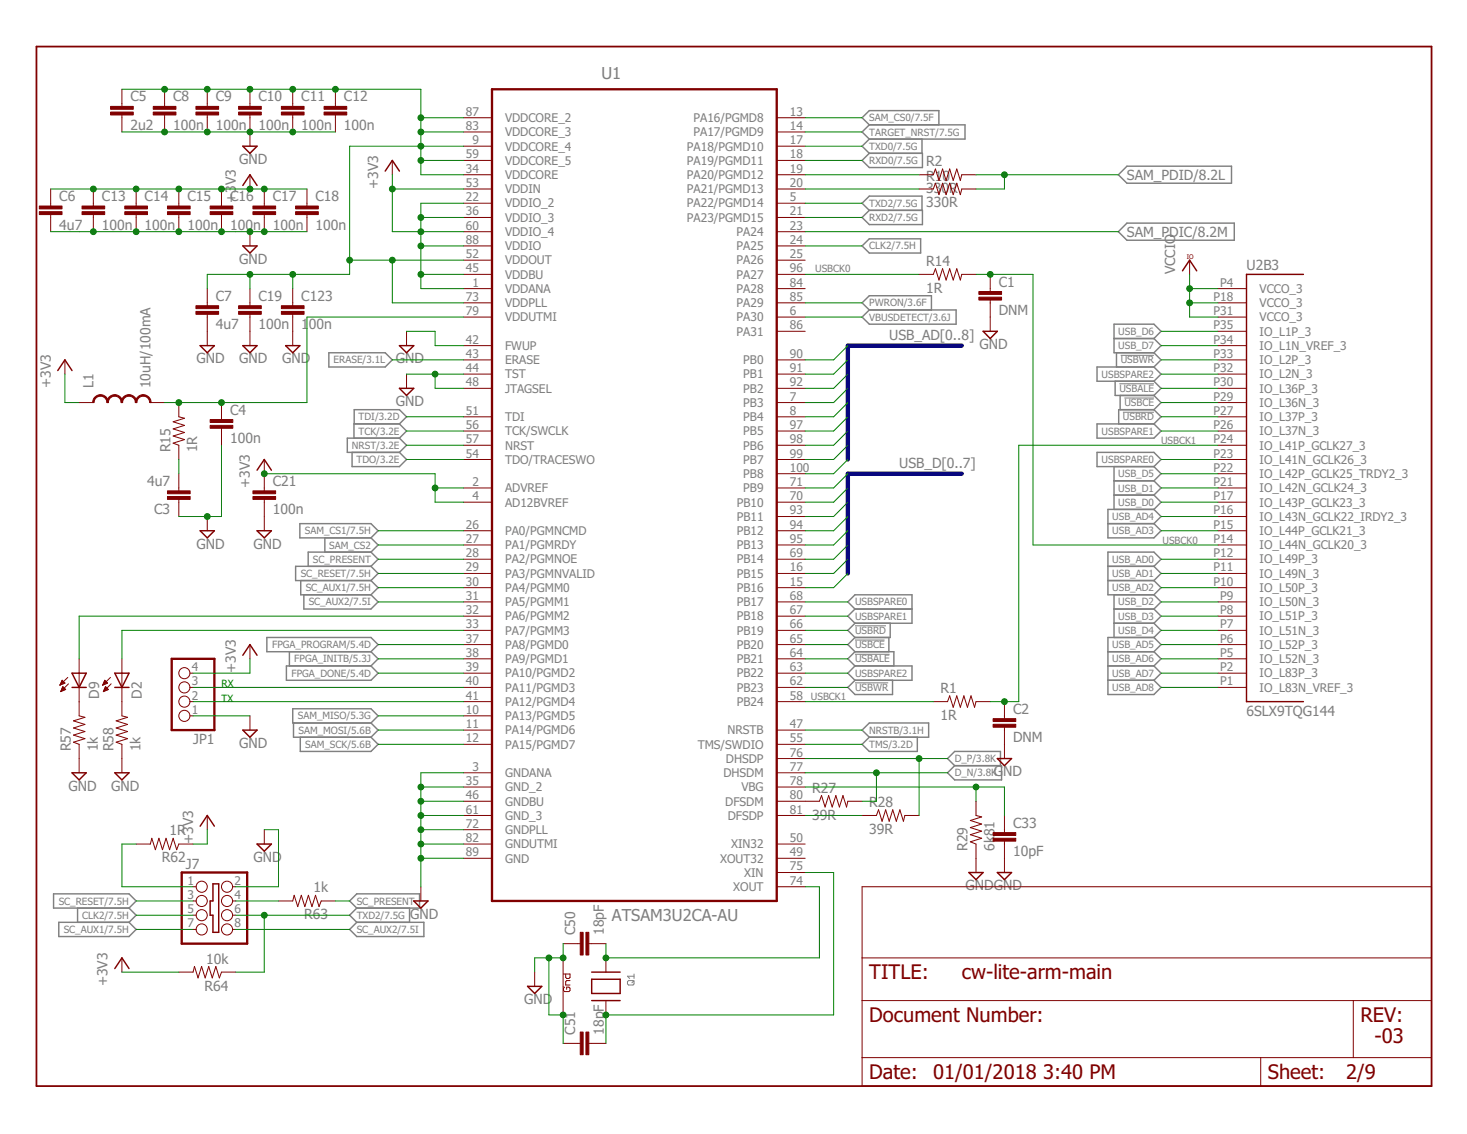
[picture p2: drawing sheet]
<svg xmlns="http://www.w3.org/2000/svg" width="279mm" height="216mm" viewBox="0 0 279 216" stroke-linecap="round" stroke-linejoin="round" font-family="sans-serif">
<defs><g id="words">
<g font-size="3.8" fill="#800000">
<text x="165.6" y="186.4">TITLE:</text>
<text x="183.2" y="186.4">cw-lite-arm-main</text>
<text x="165.6" y="194.6">Document Number:</text>
<text x="259.1" y="194.6">REV:</text>
<text x="261.8" y="198.6">-03</text>
<text x="165.6" y="205.4">Date:</text>
<text x="177.8" y="205.4">01/01/2018</text>
<text x="198.6" y="205.4">3:40 PM</text>
<text x="241.5" y="205.4">Sheet:</text>
<text x="256.4" y="205.4">2/9</text>
</g>
<g font-size="3.1" fill="#808080">
<text x="114.6" y="15">U1</text>
<text x="116.5" y="175.3">ATSAM3U2CA-AU</text>
</g>
<g font-size="2.7" fill="#808080">
<text x="24.8" y="19.3">C5</text>
<text x="33" y="19.3">C8</text>
<text x="41.1" y="19.3">C9</text>
<text x="49.2" y="19.3">C10</text>
<text x="57.4" y="19.3">C11</text>
<text x="65.5" y="19.3">C12</text>
<text x="24.8" y="24.7">2u2</text>
<text x="33" y="24.7">100n</text>
<text x="41.1" y="24.7">100n</text>
<text x="49.2" y="24.7">100n</text>
<text x="57.4" y="24.7">100n</text>
<text x="65.5" y="24.7">100n</text>
<text x="44.9" y="35.3" transform="rotate(-90 44.9 35.3)">V3</text>
<text x="45.6" y="31.2">GND</text>
<text x="72" y="36" transform="rotate(-90 72 36)">+3V3</text>
<text x="176.4" y="31.7">R2</text>
<text x="176.4" y="34.4">R10</text>
<text x="214.6" y="34.2">SAM_PDID/8.2L</text>
<text x="11.3" y="38.3">C6</text>
<text x="19.4" y="38.3">C13</text>
<text x="27.5" y="38.3">C14</text>
<text x="35.7" y="38.3">C15</text>
<text x="43.8" y="38.3">C16</text>
<text x="44.9" y="38.7" transform="rotate(-90 44.9 38.7)">+3</text>
<text x="52" y="38.3">C17</text>
<text x="60.1" y="38.3">C18</text>
<text x="176.4" y="36.8">330R</text>
<text x="176.4" y="39.5">330R</text>
<text x="11.3" y="43.7">4u7</text>
<text x="19.4" y="43.7">100n</text>
<text x="27.5" y="43.7">100n</text>
<text x="35.7" y="43.7">100n</text>
<text x="43.8" y="43.7">100n</text>
<text x="52" y="43.7">100n</text>
<text x="60.1" y="43.7">100n</text>
<text x="214.6" y="45.1">SAM_PDIC/8.2M</text>
<text x="45.6" y="50.2">GND</text>
<text x="176.4" y="50.6">R14</text>
<text x="223.8" y="52.2" transform="rotate(-90 223.8 52.2)">VCCIO</text>
<text x="237.4" y="51.4">U2B3</text>
<text x="41.1" y="57.3">C7</text>
<text x="49.2" y="57.3">C19</text>
<text x="57.4" y="57.3">C123</text>
<text x="176.4" y="55.8">1R</text>
<text x="190.2" y="60">DNM</text>
<text x="190.2" y="54.5">C1</text>
<text x="41.1" y="62.7">4u7</text>
<text x="49.2" y="62.7">100n</text>
<text x="57.4" y="62.7">1</text>
<text x="58.8" y="62.7">00n</text>
<text x="169.4" y="64.7">USB_AD[0..8]</text>
<text x="37.4" y="69.2">GND</text>
<text x="45.6" y="69.2">GND</text>
<text x="53.7" y="69.2">GND</text>
<text x="75.4" y="69.2">GND</text>
<text x="186.6" y="66.5">GND</text>
<text x="9.7" y="73.9" transform="rotate(-90 9.7 73.9)">+3V3</text>
<text x="17.8" y="73.9" transform="rotate(-90 17.8 73.9)">L1</text>
<text x="28.6" y="73.9" transform="rotate(-90 28.6 73.9)">10uH/100mA</text>
<text x="75.4" y="77.3">GND</text>
<text x="43.8" y="78.9">C4</text>
<text x="32.5" y="86.1" transform="rotate(-90 32.5 86.1)">R15</text>
<text x="37.6" y="86.1" transform="rotate(-90 37.6 86.1)">1R</text>
<text x="43.8" y="84.4">100n</text>
<text x="171.2" y="89.1">USB_D[0..7]</text>
<text x="28" y="92.5">4u7</text>
<text x="47.6" y="92.9" transform="rotate(-90 47.6 92.9)">+3V3</text>
<text x="52" y="92.5">C21</text>
<text x="29.4" y="97.9">C3</text>
<text x="52" y="97.9">100n</text>
<text x="37.4" y="104.4">GND</text>
<text x="48.3" y="104.4">GND</text>
<text x="44.9" y="128.2" transform="rotate(-90 44.9 128.2)">+3V3</text>
<text x="179.1" y="132">R1</text>
<text x="18.9" y="133" transform="rotate(-90 18.9 133)">D9</text>
<text x="27" y="133" transform="rotate(-90 27 133)">D2</text>
<text x="179.1" y="137.1">1R</text>
<text x="192.9" y="135.9">C2</text>
<text x="237.4" y="136.3">6SLX9TQG144</text>
<text x="13.5" y="143.1" transform="rotate(-90 13.5 143.1)">R57</text>
<text x="18.6" y="143.1" transform="rotate(-90 18.6 143.1)">1k</text>
<text x="21.6" y="143.1" transform="rotate(-90 21.6 143.1)">R58</text>
<text x="26.7" y="143.1" transform="rotate(-90 26.7 143.1)">1k</text>
<text x="36.8" y="141.6">JP1</text>
<text x="45.6" y="142.4">GND</text>
<text x="192.9" y="141.3">DNM</text>
<text x="189.3" y="147.8">G</text>
<text x="191.1" y="147.8">ND</text>
<text x="13" y="150.5">GND</text>
<text x="21.2" y="150.5">GND</text>
<text x="154.7" y="151">R27</text>
<text x="165.6" y="153.7">R28</text>
<text x="32.3" y="159.1">1R</text>
<text x="36.8" y="160.7" transform="rotate(-90 36.8 160.7)">+3V3</text>
<text x="154.7" y="156.1">39R</text>
<text x="165.6" y="158.8">39R</text>
<text x="189.4" y="159.2" transform="rotate(-90 189.4 159.2)">8</text>
<text x="189.4" y="157.8" transform="rotate(-90 189.4 157.8)">1</text>
<text x="192.9" y="157.6">C33</text>
<text x="30.8" y="164.2">R62</text>
<text x="35.4" y="165.4">J7</text>
<text x="48.3" y="164.1">GND</text>
<text x="184.3" y="162" transform="rotate(-90 184.3 162)">R29</text>
<text x="189.4" y="162" transform="rotate(-90 189.4 162)">6k</text>
<text x="192.9" y="163">10pF</text>
<text x="59.7" y="169.9">1k</text>
<text x="183.9" y="169.5">GNDGND</text>
<text x="58" y="175">R63</text>
<text x="78.1" y="174.9">GND</text>
<text x="109.6" y="178" transform="rotate(-90 109.6 178)">C50</text>
<text x="115" y="178" transform="rotate(-90 115 178)">18pF</text>
<text x="39.3" y="183.5">10k</text>
<text x="20.5" y="187.8" transform="rotate(-90 20.5 187.8)">+3V3</text>
<text x="39" y="188.6">R64</text>
<text x="99.8" y="191.2">GND</text>
<text x="109.6" y="197" transform="rotate(-90 109.6 197)">C51</text>
<text x="115" y="197" transform="rotate(-90 115 197)">18pF</text>
</g>
<g font-size="2.3" fill="#808080">
<text x="88.7" y="22">87</text>
<text x="96.2" y="23.2">VDDCORE_2</text>
<text x="132.1" y="23.2">PA16/PGMD8</text>
<text x="150.4" y="22">13</text>
<text x="88.7" y="24.8">83</text>
<text x="90" y="27.5">9</text>
<text x="96.2" y="25.9">VDDCORE_3</text>
<text x="96.2" y="28.7">VDDCORE_4</text>
<text x="130.8" y="28.7">PA18/PGMD10</text>
<text x="132.1" y="25.9">PA17/PGMD9</text>
<text x="150.4" y="24.8">14</text>
<text x="150.4" y="27.5">17</text>
<text x="88.7" y="30.2">59</text>
<text x="88.7" y="32.9">34</text>
<text x="88.7" y="35.6">53</text>
<text x="96.2" y="31.4">VDDCORE_5</text>
<text x="96.2" y="34.1">VDDCORE</text>
<text x="130.8" y="31.4">PA19/PGMD11</text>
<text x="130.8" y="34.1">PA20/PGMD12</text>
<text x="150.4" y="30.2">18</text>
<text x="150.4" y="32.9">19</text>
<text x="150.4" y="35.6">20</text>
<text x="88.7" y="38.3">22</text>
<text x="88.7" y="41">36</text>
<text x="96.2" y="36.8">VDDIN</text>
<text x="96.2" y="39.5">VDDIO_2</text>
<text x="130.8" y="36.8">PA21/PGMD13</text>
<text x="130.8" y="39.5">PA22/PGMD14</text>
<text x="150.4" y="38.3">5</text>
<text x="150.4" y="41">21</text>
<text x="88.7" y="43.7">60</text>
<text x="88.7" y="46.4">88</text>
<text x="96.2" y="42.2">VDDIO_3</text>
<text x="96.2" y="44.9">VDDIO_4</text>
<text x="96.2" y="47.6">VDDIO</text>
<text x="130.8" y="42.2">PA23/PGMD15</text>
<text x="140.3" y="44.9">PA24</text>
<text x="140.3" y="47.6">PA25</text>
<text x="150.4" y="43.7">23</text>
<text x="150.4" y="46.4">24</text>
<text x="88.7" y="49.2">52</text>
<text x="88.7" y="51.9">45</text>
<text x="96.2" y="50.3">VDDOUT</text>
<text x="96.2" y="53.1">VDDBU</text>
<text x="140.3" y="50.3">PA26</text>
<text x="140.3" y="53.1">PA27</text>
<text x="150.4" y="49.2">25</text>
<text x="150.4" y="51.9">96</text>
<text x="88.7" y="57.3">73</text>
<text x="88.7" y="60">79</text>
<text x="90" y="54.6">1</text>
<text x="96.2" y="55.8">VDDANA</text>
<text x="96.2" y="58.5">VDDPLL</text>
<text x="140.3" y="55.8">PA28</text>
<text x="140.3" y="58.5">PA29</text>
<text x="150.4" y="54.6">84</text>
<text x="150.4" y="57.3">85</text>
<text x="150.4" y="60">6</text>
<text x="231.1" y="57.3">P18</text>
<text x="231.1" y="60">P31</text>
<text x="232.4" y="54.6">P4</text>
<text x="239.9" y="55.8">VCCO_3</text>
<text x="239.9" y="58.5">VCCO_3</text>
<text x="88.7" y="65.4">42</text>
<text x="96.2" y="61.2">VDDUTMI</text>
<text x="140.3" y="61.2">PA30</text>
<text x="140.3" y="63.9">PA31</text>
<text x="150.4" y="62.7">86</text>
<text x="231.1" y="62.7">P35</text>
<text x="231.1" y="65.4">P34</text>
<text x="239.9" y="61.2">VCCO_3</text>
<text x="239.9" y="63.9">IO_L1P_3</text>
<text x="88.7" y="68.1">43</text>
<text x="88.7" y="70.8">44</text>
<text x="96.2" y="66.6">FWUP</text>
<text x="96.2" y="69.3">ERASE</text>
<text x="141.6" y="69.3">PB0</text>
<text x="150.4" y="68.1">90</text>
<text x="150.4" y="70.8">91</text>
<text x="231.1" y="68.1">P33</text>
<text x="231.1" y="70.8">P32</text>
<text x="239.9" y="66.6">IO_L1N_VREF_3</text>
<text x="239.9" y="69.3">IO_L2P_3</text>
<text x="88.7" y="73.6">48</text>
<text x="96.2" y="72">TST</text>
<text x="96.2" y="74.7">JTAGSEL</text>
<text x="141.6" y="72">PB1</text>
<text x="141.6" y="74.7">PB2</text>
<text x="141.6" y="77.5">PB3</text>
<text x="150.4" y="73.6">92</text>
<text x="150.4" y="76.3">7</text>
<text x="231.1" y="73.6">P30</text>
<text x="231.1" y="76.3">P29</text>
<text x="239.9" y="72">IO_L2N_3</text>
<text x="239.9" y="74.7">IO_L36P_3</text>
<text x="239.9" y="77.5">IO_L36N_3</text>
<text x="88.7" y="79">51</text>
<text x="88.7" y="81.7">56</text>
<text x="96.2" y="80.2">TDI</text>
<text x="96.2" y="82.9">TCK/SWCLK</text>
<text x="141.6" y="80.2">PB4</text>
<text x="141.6" y="82.9">PB5</text>
<text x="150.4" y="79">8</text>
<text x="150.4" y="81.7">97</text>
<text x="231.1" y="79">P27</text>
<text x="231.1" y="81.7">P26</text>
<text x="239.9" y="80.2">IO_L37P_3</text>
<text x="239.9" y="82.9">IO_L37N_3</text>
<text x="88.7" y="84.4">57</text>
<text x="88.7" y="87.1">54</text>
<text x="96.2" y="85.6">NRST</text>
<text x="96.2" y="88.3">TDO/TRACESWO</text>
<text x="141.6" y="85.6">PB6</text>
<text x="141.6" y="88.3">PB7</text>
<text x="150.4" y="84.4">98</text>
<text x="150.4" y="87.1">99</text>
<text x="150.4" y="89.8">100</text>
<text x="231.1" y="84.4">P24</text>
<text x="231.1" y="87.1">P23</text>
<text x="231.1" y="89.8">P22</text>
<text x="239.9" y="85.6">IO_L41P_GCLK27_3</text>
<text x="239.9" y="88.3">IO_L41N_GCLK26_3</text>
<text x="90" y="92.5">2</text>
<text x="90" y="95.2">4</text>
<text x="96.2" y="93.7">ADVREF</text>
<text x="141.6" y="91">PB8</text>
<text x="141.6" y="93.7">PB9</text>
<text x="150.4" y="92.5">71</text>
<text x="150.4" y="95.2">70</text>
<text x="231.1" y="92.5">P21</text>
<text x="231.1" y="95.2">P17</text>
<text x="239.9" y="91">IO_L42P_GCLK25_TRDY2_3</text>
<text x="239.9" y="93.7">IO_L42N_GCLK24_3</text>
<text x="88.7" y="100.7">26</text>
<text x="96.2" y="96.4">AD12BVREF</text>
<text x="96.2" y="101.9">PA0/PGMNCMD</text>
<text x="140.3" y="96.4">PB10</text>
<text x="140.3" y="99.1">PB11</text>
<text x="140.3" y="101.9">PB12</text>
<text x="150.4" y="98">93</text>
<text x="150.4" y="100.7">94</text>
<text x="231.1" y="98">P16</text>
<text x="231.1" y="100.7">P15</text>
<text x="239.9" y="96.4">IO_L43P_GCLK23_3</text>
<text x="239.9" y="99.1">IO_L43N_GCLK22_IRDY2_3</text>
<text x="239.9" y="101.9">IO_L44P_GCLK21_3</text>
<text x="88.7" y="103.4">27</text>
<text x="88.7" y="106.1">28</text>
<text x="96.2" y="104.6">PA1/PGMRDY</text>
<text x="96.2" y="107.3">PA2/PGMNOE</text>
<text x="140.3" y="104.6">PB13</text>
<text x="140.3" y="107.3">PB14</text>
<text x="150.4" y="103.4">95</text>
<text x="150.4" y="106.1">69</text>
<text x="231.1" y="103.4">P14</text>
<text x="231.1" y="106.1">P12</text>
<text x="239.9" y="104.6">IO_L44N_GCLK20_3</text>
<text x="239.9" y="107.3">IO_L49P_3</text>
<text x="88.7" y="108.8">29</text>
<text x="88.7" y="111.5">30</text>
<text x="96.2" y="110">PA3/PGMNVALID</text>
<text x="96.2" y="112.7">PA4/PGMM0</text>
<text x="140.3" y="110">PB15</text>
<text x="140.3" y="112.7">PB16</text>
<text x="150.4" y="108.8">16</text>
<text x="150.4" y="111.5">15</text>
<text x="231.1" y="108.8">P11</text>
<text x="231.1" y="111.5">P10</text>
<text x="239.9" y="110">IO_L49N_3</text>
<text x="239.9" y="112.7">IO_L50P_3</text>
<text x="88.7" y="114.2">31</text>
<text x="88.7" y="116.9">32</text>
<text x="88.7" y="119.6">33</text>
<text x="96.2" y="115.4">PA5/PGMM1</text>
<text x="96.2" y="118.1">PA6/PGMM2</text>
<text x="140.3" y="115.4">PB17</text>
<text x="140.3" y="118.1">PB18</text>
<text x="150.4" y="114.2">68</text>
<text x="150.4" y="116.9">67</text>
<text x="150.4" y="119.6">66</text>
<text x="232.4" y="114.2">P9</text>
<text x="232.4" y="116.9">P8</text>
<text x="232.4" y="119.6">P7</text>
<text x="239.9" y="115.4">IO_L50N_3</text>
<text x="239.9" y="118.1">IO_L51P_3</text>
<text x="88.7" y="122.4">37</text>
<text x="88.7" y="125.1">38</text>
<text x="96.2" y="120.8">PA7/PGMM3</text>
<text x="96.2" y="123.5">PA8/PGMD0</text>
<text x="140.3" y="120.8">PB19</text>
<text x="140.3" y="123.5">PB20</text>
<text x="150.4" y="122.4">65</text>
<text x="150.4" y="125.1">64</text>
<text x="232.4" y="122.4">P6</text>
<text x="232.4" y="125.1">P5</text>
<text x="239.9" y="120.8">IO_L51N_3</text>
<text x="239.9" y="123.5">IO_L52P_3</text>
<text x="36.6" y="130.5">3</text>
<text x="36.6" y="127.8">4</text>
<text x="88.7" y="127.8">39</text>
<text x="88.7" y="130.5">40</text>
<text x="96.2" y="126.3">PA9/PGMD1</text>
<text x="96.2" y="129">PA10/PGMD2</text>
<text x="96.2" y="131.7">PA11/PGMD3</text>
<text x="140.3" y="126.3">PB21</text>
<text x="140.3" y="129">PB22</text>
<text x="140.3" y="131.7">PB23</text>
<text x="150.4" y="127.8">63</text>
<text x="150.4" y="130.5">62</text>
<text x="232.4" y="127.8">P2</text>
<text x="232.4" y="130.5">P1</text>
<text x="239.9" y="126.3">IO_L52N_3</text>
<text x="239.9" y="129">IO_L83P_3</text>
<text x="239.9" y="131.7">IO_L83N_VREF_3</text>
<text x="36.6" y="135.9">1</text>
<text x="36.6" y="133.2">2</text>
<text x="88.7" y="133.2">41</text>
<text x="88.7" y="135.9">10</text>
<text x="96.2" y="134.4">PA12/PGMD4</text>
<text x="96.2" y="137.1">PA13/PGMD5</text>
<text x="140.3" y="134.4">PB24</text>
<text x="150.4" y="133.2">58</text>
<text x="88.7" y="138.6">11</text>
<text x="88.7" y="141.3">12</text>
<text x="96.2" y="139.8">PA14/PGMD6</text>
<text x="96.2" y="142.5">PA15/PGMD7</text>
<text x="132.9" y="142.5">TMS/SWDIO</text>
<text x="138.5" y="139.8">NRSTB</text>
<text x="150.4" y="138.6">47</text>
<text x="150.4" y="141.3">55</text>
<text x="88.7" y="149.5">35</text>
<text x="90" y="146.8">3</text>
<text x="96.2" y="147.9">GNDANA</text>
<text x="137.8" y="147.9">DHSDM</text>
<text x="138.3" y="145.2">DHSDP</text>
<text x="150.4" y="144">76</text>
<text x="150.4" y="146.8">77</text>
<text x="150.4" y="149.5">78</text>
<text x="88.7" y="152.2">46</text>
<text x="88.7" y="154.9">61</text>
<text x="96.2" y="150.7">GND_2</text>
<text x="96.2" y="153.4">GNDBU</text>
<text x="138.1" y="153.4">DFSDM</text>
<text x="141.2" y="150.7">VBG</text>
<text x="150.4" y="152.2">80</text>
<text x="150.4" y="154.9">81</text>
<text x="88.7" y="157.6">72</text>
<text x="88.7" y="160.3">82</text>
<text x="96.2" y="156.1">GND_3</text>
<text x="96.2" y="158.8">GNDPLL</text>
<text x="96.2" y="161.5">GNDUTMI</text>
<text x="138.6" y="156.1">DFSDP</text>
<text x="139.2" y="161.5">XIN32</text>
<text x="150.4" y="160.3">50</text>
<text x="88.7" y="163">89</text>
<text x="96.2" y="164.2">GND</text>
<text x="137.2" y="164.2">XOUT32</text>
<text x="141.7" y="166.9">XIN</text>
<text x="150.4" y="165.7">75</text>
<text x="150.4" y="163">49</text>
<text x="35.7" y="168.4">1</text>
<text x="35.7" y="171.2">3</text>
<text x="35.7" y="173.9">5</text>
<text x="44.7" y="168.4">2</text>
<text x="44.7" y="171.2">4</text>
<text x="44.7" y="173.9">6</text>
<text x="139.7" y="169.6">XOUT</text>
<text x="150.4" y="168.4">74</text>
<text x="35.7" y="176.6">7</text>
<text x="44.7" y="176.6">8</text>
</g>
<g font-size="1.9" fill="#808080">
<text x="165.6" y="23.1">SAM_CS0/7.5F</text>
<text x="165.6" y="28.5">TXD0/7.5G</text>
<text x="165.6" y="25.8">TARGET_NRST/7.5G</text>
<text x="165.6" y="31.2">RXD0/7.5G</text>
<text x="165.6" y="39.4">TXD2/7.5G</text>
<text x="165.6" y="42.1">RXD2/7.5G</text>
<text x="165.6" y="47.5">CLK2/7.5H</text>
<text x="155.3" y="51.7">USBCK0</text>
<text x="165.6" y="58.3">PWRON/3.6F</text>
<text x="165.6" y="61.1">VBUSDETECT/3.6J</text>
<text x="213" y="63.8">USB_D6</text>
<text x="63.5" y="69.2">ERASE/3.1L</text>
<text x="209.8" y="71.9">USBSPARE2</text>
<text x="213" y="66.5">USB_D7</text>
<text x="213.5" y="69.2">USBWR</text>
<text x="213.2" y="74.6">USBALE</text>
<text x="214.2" y="77.3">USBCE</text>
<text x="68.3" y="82.7">TCK/3.2E</text>
<text x="68.3" y="80">TDI/3.2D</text>
<text x="209.8" y="82.7">USBSPARE1</text>
<text x="213.9" y="80">USBRD</text>
<text x="67" y="85.5">NRST/3.2E</text>
<text x="67.9" y="88.2">TDO/3.2E</text>
<text x="209.8" y="88.2">USBSPARE0</text>
<text x="221.1" y="84.5">USBCK1</text>
<text x="213" y="93.6">USB_D1</text>
<text x="213" y="90.9">USB_D5</text>
<text x="58.1" y="101.7">SAM_CS1/7.5H</text>
<text x="211.8" y="101.7">USB_AD3</text>
<text x="211.8" y="99">USB_AD4</text>
<text x="213" y="96.3">USB_D0</text>
<text x="59.6" y="107.1">SC_PRESENT</text>
<text x="62.7" y="104.4">SAM_CS2</text>
<text x="211.8" y="107.1">USB_AD0</text>
<text x="221.4" y="103.5">USBCK0</text>
<text x="57.3" y="109.9">SC_RESET/7.5H</text>
<text x="58.2" y="112.6">SC_AUX1/7.5H</text>
<text x="211.8" y="109.9">USB_AD1</text>
<text x="211.8" y="112.6">USB_AD2</text>
<text x="58.8" y="115.3">SC_AUX2/7.5I</text>
<text x="162.8" y="115.3">USBSPARE0</text>
<text x="162.8" y="118">USBSPARE1</text>
<text x="213" y="115.3">USB_D2</text>
<text x="213" y="118">USB_D3</text>
<text x="51.8" y="123.4">FPGA_PROGRAM/5.4D</text>
<text x="162.8" y="120.7">USBRD</text>
<text x="162.8" y="123.4">USBCE</text>
<text x="211.8" y="123.4">USB_AD5</text>
<text x="213" y="120.7">USB_D4</text>
<text x="55.5" y="128.8">FPGA_DONE/5.4D</text>
<text x="56.1" y="126.1">FPGA_INITB/5.3J</text>
<text x="162.8" y="131.5">USBWR</text>
<text x="162.8" y="126.1">USBALE</text>
<text x="162.8" y="128.8">USBSPARE2</text>
<text x="211.8" y="126.1">USB_AD6</text>
<text x="211.8" y="128.8">USB_AD7</text>
<text x="211.8" y="131.5">USB_AD8</text>
<text x="56.7" y="137">SAM_MISO/5.3G</text>
<text x="154.4" y="133.3">USBCK1</text>
<text x="56.9" y="139.7">SAM_MOSI/5.6B</text>
<text x="58.1" y="142.4">SAM_SCK/5.6B</text>
<text x="165.6" y="142.4">TMS/3.2D</text>
<text x="165.6" y="139.7">NRSTB/3.1H</text>
<text x="181.8" y="145.1">D_P/3.8K</text>
<text x="181.8" y="147.8">D_N/3.8K</text>
<text x="11.2" y="172.2">SC_RESET/7.5H</text>
<text x="67.9" y="172.2">SC_PRESENT</text>
<text x="12.1" y="177.6">SC_AUX1/7.5H</text>
<text x="15.7" y="174.9">CLK2/7.5H</text>
<text x="67.9" y="174.9">TXD2/7.5G</text>
<text x="67.9" y="177.6">SC_AUX2/7.5I</text>
</g>
<g font-size="1.9" fill="#008000">
<text x="42.2" y="130.9">RX</text>
<text x="42.2" y="133.6">TX</text>
</g>
<text font-size="1.2" fill="#800000" x="226" y="49.3">IO</text>
</g></defs>
<path d="M213.2 73.1h6.6M213.4 67.6h6.4M213.9 78.5h5.9M214.1 75.8h5.7M162.8 119.1h5.9M162.8 121.9h5.7M162.8 130h6.4M162.8 124.6h6.6M119.5 186.9l.2-.2h.9l.2 .2v.4l-.2 .2h-.9l-.2-.2zM120.8 185.4v.9M120.8 186.7l-.4 .4M120.8 185.9h-1.3l.4 .4" fill="none" stroke="#808080" stroke-width=".19"/>
<g fill="none" stroke="#808080" stroke-width=".28">
<path d="M164.2 30.5l1.4-1.3h10.1v2.7h-10.1zM165.6 26.5l-1.4 1.3 1.4 1.4M165.6 23.8h18.2v2.7h-18.2M165.6 23.8l-1.4-1.4 1.4-1.3h13.2v2.7M165.6 23.8l-1.4 1.3 1.4 1.4M175.6 26.5v2.7M213 33.3l1.6-1.7h19.9v3.3h-19.9zM164.2 41.4l1.4-1.4h10.1v2.8h-10.1zM164.2 46.8l1.4-1.3h9.7v2.7h-9.7zM165.6 40l-1.4-1.3 1.4-1.4h10v2.7M165.6 59l-1.4-1.3 1.4-1.4h11.8v2.7M213 44.1l1.6-1.6h20.5v3.2h-20.5z"/>
<path d="M62.6 67.2h10.8l1.3 1.3-1.3 1.4h-10.8zM164.2 60.4l1.4-1.4h16.5v2.7h-16.5zM212.2 64.5h7.6M212.4 72.6v2.7h7.4M212.6 67.2v2.7M213.3 75.3v2.7M219.8 64.5l1.3-1.4-1.3-1.4h-7.6v5.5h7.6M219.8 64.5l1.3 1.3-1.3 1.4M219.8 78l1.3 1.4-1.3 1.3M219.8 78h-6.7v2.7M219.8 75.3l1.3 1.3-1.3 1.4M219.8 69.9l1.3 1.3-1.3 1.4"/>
<path d="M219.8 67.2l1.3 1.3-1.3 1.4M219.8 69.9h-10.9v2.7h10.9M219.8 72.6l1.3 1.3-1.3 1.4M57.1 99.7h13.6l1.3 1.3-1.3 1.4h-13.6zM67.1 86.1v2.7h9l1.3-1.3-1.3-1.4M67.5 80.7v-2.7h8.6l1.3 1.4-1.3 1.3M76.1 80.7h-8.7v2.7M76.1 83.4h-10v2.7h10M76.1 80.7l1.3 1.4-1.3 1.3M76.1 83.4l1.3 1.4-1.3 1.3M208.9 86.1h10.9l1.3 1.4-1.3 1.3h-10.9zM208.9 80.7h10.9l1.3 1.4-1.3 1.3h-10.9z"/>
<path d="M211 99.7h8.8M212.2 94.3h7.6M212.2 88.8v8.2M212.2 91.5h7.6M219.8 97h-8.8v5.4h8.8l1.3-1.4-1.3-1.3M219.8 97l1.3 1.3-1.3 1.4M219.8 94.3l1.3 1.3-1.3 1.4M219.8 91.5l1.3 1.4-1.3 1.4M219.8 88.8l1.3 1.4-1.3 1.3M57.3 110.5v2.7h13.4M57.9 113.2v2.8h12.8l1.3-1.4-1.3-1.4M61.9 102.4v2.7"/>
<path d="M70.7 107.8h-14.4v2.7h14.4M70.7 105.1h-12v2.7M70.7 102.4l1.3 1.4-1.3 1.3M70.7 105.1l1.3 1.4-1.3 1.3M70.7 107.8l1.3 1.4-1.3 1.3M70.7 110.5l1.3 1.4-1.3 1.3M162.8 116l-1.3-1.4 1.3-1.4h10.9v5.5h-10.9M162.8 116h10.9M162.8 118.7l-1.3 1.3 1.3 1.4M162.8 116l-1.3 1.3 1.3 1.4M169.5 118.7v2.7h-6.7M211 107.8h8.8"/>
<path d="M211 110.5h8.8M212.2 113.2v8.2M212.2 116h7.6M212.2 118.7h7.6M219.8 107.8l1.3-1.3-1.3-1.4h-8.8v8.1h8.8M219.8 107.8l1.3 1.4-1.3 1.3M219.8 110.5l1.3 1.4-1.3 1.3M219.8 113.2l1.3 1.4-1.3 1.4M219.8 116l1.3 1.3-1.3 1.4M219.8 118.7l1.3 1.3-1.3 1.4M50.8 121.4h19.9l1.3 1.3-1.3 1.4h-19.9zM54.5 126.8h16.2l1.3 1.4-1.3 1.3h-16.2z"/>
<path d="M55.1 124.1v2.7M55.8 134.9h14.9l1.3 1.4-1.3 1.3h-14.9zM55.9 137.6v2.8h14.8M70.7 137.6l1.3 1.4-1.3 1.4M70.7 124.1l1.3 1.3-1.3 1.4M162.8 124.1h7.4v2.7M162.8 126.8h10.9v2.7h-10.9M162.8 129.5l-1.3 1.4 1.3 1.3h7.2v-2.7M162.8 121.4l-1.3 1.3 1.3 1.4M162.8 124.1l-1.3 1.3 1.3 1.4M162.8 126.8l-1.3 1.4 1.3 1.3M164.2 139l1.4-1.4h11.3v2.8h-11.3z"/>
<path d="M169.3 121.4v2.7M211 124.1h8.8M211 126.8h8.8M211 129.5h8.8M219.8 121.4h-8.8v10.8h8.8l1.3-1.3-1.3-1.4M219.8 121.4l1.3 1.3-1.3 1.4M219.8 124.1l1.3 1.3-1.3 1.4M219.8 126.8l1.3 1.4-1.3 1.3M57.2 140.4v2.7h13.5l1.3-1.4-1.3-1.3M165.6 140.4l-1.4 1.3 1.4 1.4h9.1v-2.7M181.8 145.8h9v2.7h-9l-1.3-1.4zM181.8 145.8l-1.3-1.4 1.3-1.3h8.7v2.7"/>
<path d="M10.2 170.2h14.4l1.3 1.3-1.3 1.4h-14.4zM11.2 175.6h13.4l1.3 1.4-1.3 1.3h-13.4zM14.8 172.9v2.7M24.6 172.9l1.3 1.3-1.3 1.4M66.6 171.5l1.3-1.3h12v2.7h-12zM67.9 172.9l-1.3 1.3 1.3 1.4M67.9 175.6h12.8v2.7h-12.8l-1.3-1.3zM78 172.9v2.7"/>
</g>
<path d="M6.9 8.9h265.7v197.9h-265.7z" fill="none" stroke="#800000" stroke-width=".34"/>
<g fill="none" stroke="#800000" stroke-width=".19">
<path d="M23.2 17v3.3M31.3 17v3.3M39.5 17v3.3M47.6 17v3.3M55.8 17v3.3M63.9 17v3.3M9.7 36v3.2M17.8 36v3.2M23.2 21.9v3.2M25.9 36v3.2M31.3 21.9v3.2M34.1 36v3.2"/>
<path d="M39.5 21.9v3.2M42.2 36v3.2M47.6 21.9v5.9M47.6 33.3v2.7M50.3 36v3.2M55.8 21.9v3.2M58.5 36v3.2M63.9 21.9v3.2M74.7 30.5v2.8M88.3 22.4h5.4M88.3 25.1h5.4M88.3 27.8h5.4"/>
<path d="M88.3 30.5h5.4M88.3 33.3h5.4M88.3 36h5.4M88.3 38.7h5.4M147.9 22.4h5.5M147.9 25.1h5.5M147.9 27.8h5.5M147.9 30.5h5.5M147.9 33.3h5.5M147.9 36h5.5M147.9 38.7h5.5M175 33.3h2.8l.4-1.1 .6 2.2 .7-2.2 .7 2.2 .7-2.2 .6 2.2 .7-2.2 .7 2.2 .3-1.1h2.7"/>
<path d="M175 36h2.8l.4-1.1 .6 2.2 .7-2.2 .7 2.2 .7-2.2 .6 2.2 .7-2.2 .7 2.2 .3-1.1h2.7M9.7 40.9v3.2M17.8 40.9v3.2M25.9 40.9v3.2M34.1 40.9v3.2M39.5 54.9v3.3M39.5 59.8v6M42.2 40.9v3.2M47.6 44.1v2.7M47.6 54.9v3.3M47.6 59.8v6M50.3 40.9v3.2"/>
<path d="M55.8 54.9v3.3M55.8 59.8v6M58.5 40.9v3.2M88.3 41.4h5.4M88.3 44.1h5.4M88.3 46.8h5.4M88.3 49.5h5.4M88.3 52.2h5.4M88.3 54.9h5.4M88.3 57.7h5.4M147.9 41.4h5.5M147.9 44.1h5.5"/>
<path d="M147.9 46.8h5.5M147.9 49.5h5.5M147.9 52.2h5.5M147.9 54.9h5.5M147.9 57.7h5.5M175 52.2h2.8l.4-1 .6 2.1 .7-2.1 .7 2.1 .7-2.1 .6 2.1 .7-2.1 .7 2.1 .3-1.1h2.7M188.6 52.2v3.3M188.6 57.1v6M226.6 49.5v2.7M232 54.9h5.4M232 57.7h5.4M12.4 68.5v2.7"/>
<path d="M15.1 76.6h2.7M28.6 76.6h2.7M34.1 76.6v2.8l1 .2-2.1 .7 2.1 .7-2.1 .7 2.1 .6-2.1 .7 2.1 .7-2.1 .7 1.1 .4v2.7M42.2 76.6v3.3M77.4 63.1v2.7M77.4 71.2v2.7M88.3 60.4h5.4M88.3 65.8h5.4M88.3 68.5h5.4M88.3 71.2h5.4M88.3 73.9h5.4M88.3 79.4h5.4"/>
<path d="M147.9 60.4h5.5M147.9 68.5h5.5M147.9 71.2h5.5M147.9 73.9h5.5M147.9 79.4h5.5M147.9 63.1h5.5M147.9 76.6h5.5M232 60.4h5.4M232 65.8h5.4M232 68.5h5.4M232 71.2h5.4M232 73.9h5.4"/>
<path d="M232 79.4h5.4M232 63.1h5.4M232 76.6h5.4M34.1 90.2v3.3M34.1 95.1v3.2M39.5 98.3v2.7M42.2 81.5v3.3M50.3 87.5v6M50.3 95.1v5.9M88.3 82.1h5.4M88.3 84.8h5.4M88.3 92.9h5.4"/>
<path d="M88.3 95.6h5.4M88.3 87.5h5.4M147.9 82.1h5.5M147.9 84.8h5.5M147.9 92.9h5.5M147.9 95.6h5.5M147.9 87.5h5.5M147.9 90.2h5.5M147.9 98.3h5.5M232 82.1h5.4M232 84.8h5.4M232 92.9h5.4"/>
<path d="M232 95.6h5.4M232 87.5h5.4M232 90.2h5.4M232 98.3h5.4M88.3 101h5.4M88.3 103.8h5.4M88.3 106.5h5.4M88.3 109.2h5.4M88.3 111.9h5.4M88.3 114.6h5.4M88.3 117.3h5.4M147.9 101h5.5"/>
<path d="M147.9 103.8h5.5M147.9 106.5h5.5M147.9 109.2h5.5M147.9 111.9h5.5M147.9 114.6h5.5M147.9 117.3h5.5M232 101h5.4M232 103.8h5.4M232 106.5h5.4M232 109.2h5.4M232 111.9h5.4M232 114.6h5.4"/>
<path d="M232 117.3h5.4M11.4 130.5h.1M11.5 130.3h.2M11.5 130.2h.5M11.6 131.6h.1M11.6 130h.8M11.6 131.5h.4M11.6 129.9h.6M11.7 131.4h.6M11.7 129.8h.4M11.7 129.7h.3M11.7 131.2h.8"/>
<path d="M11.8 131.1h.5M11.8 129.5h.1M11.9 131h.3M11.9 130.8h.2M12 130.7l.5 .6-.9 .4zM12.4 130l-.6-.5-.4 1M12.4 130l-1 .5M12.9 129l-1.5 1.5M13 130.2l-1.4 1.5M15.1 125.4v10.9l1.1 .3-2.2 .6 2.2 .7-2.2 .7 2.2 .7-2.2 .7 2.2 .6-2.2 .7 1.1 .4v5.4M19.6 130.5h.1M19.6 130.3h.3"/>
<path d="M19.7 130.2h.5M19.7 131.6h.1M19.7 130h.8M19.8 129.9h.6M19.8 131.5h.3M19.8 131.4h.6M19.8 129.8h.4M19.9 131.2h.7M19.9 129.7h.2M19.9 129.5h.1M19.9 131.1h.6M20 131h.3"/>
<path d="M20 130.8h.2M20.1 130.7l.5 .6-.9 .4zM20.5 130l-.5-.5-.4 1M20.5 130l-.9 .5M21 129l-1.4 1.5M21.2 130.2l-1.5 1.5M23.2 125.4v10.9l1.1 .3-2.2 .6 2.2 .7-2.2 .7 2.2 .7-2.2 .7 2.2 .6-2.2 .7 1.1 .4v5.4M36.2 128.2h.6M36.2 130.9h.6M36.2 133.6h.6M36.2 136.3h.6M47.6 122.7v2.7"/>
<path d="M47.6 136.3v2.7M88.3 120h5.4M88.3 122.7h5.4M88.3 125.4h5.4M88.3 128.2h5.4M88.3 130.9h5.4M88.3 133.6h5.4M88.3 136.3h5.4M88.3 139h5.4M147.9 120h5.5M147.9 122.7h5.5M147.9 125.4h5.5"/>
<path d="M147.9 128.2h5.5M147.9 130.9h5.5M147.9 133.6h5.5M147.9 139h5.5M177.8 133.6h2.7l.4-1.1 .6 2.2 .7-2.2 .7 2.2 .7-2.2 .7 2.2 .6-2.2 .7 2.2 .3-1.1h2.7M191.3 133.6v3.2M191.3 138.5v5.9M232 120h5.4M232 122.7h5.4M232 125.4h5.4M232 128.2h5.4M232 130.9h5.4"/>
<path d="M39.5 155.3v2.7M50.3 158v2.7M88.3 141.7h5.4M88.3 147.1h5.4M88.3 149.8h5.4M88.3 152.5h5.4M88.3 155.3h5.4M88.3 158h5.4M147.9 141.7h5.5M147.9 147.1h5.5M147.9 149.8h5.5M147.9 152.5h8.2l.4-1 .6 2.1 .7-2.1 .7 2.1 .7-2.1 .7 2.1 .6-2.1 .7 2.1 .3-1.1h2.7"/>
<path d="M147.9 155.3h5.5M147.9 144.4h5.5M164.2 155.3h2.7l.4-1.1 .7 2.2 .7-2.2 .7 2.2 .6-2.2 .7 2.2 .7-2.2 .7 2.2 .2-1.1h2.7M185.9 152.5v2.8l1.1 .2-2.2 .7 2.2 .7-2.2 .7 2.2 .6-2.2 .7 2.2 .7-2.2 .7 1.1 .4v5.4M191.3 155.3v3.2M25.9 160.7h2.7l.3-1.1 .7 2.2 .7-2.2 .6 2.2 .7-2.2 .7 2.2 .7-2.2 .7 2.2 .4-1.1h2.7M36.8 168.8h.6M36.8 171.5h.6M36.8 174.2h.6M36.8 177h.6M44.3 168.8h.6M44.3 171.5h.6"/>
<path d="M44.3 174.2h.6M44.3 177h.6M53 171.5h2.8l.2-1 .7 2.1 .7-2.1 .7 2.1 .6-2.1 .7 2.1 .7-2.1 .7 2.1 .4-1.1h2.7M80.2 168.8v2.7M88.3 160.7h5.4M88.3 163.4h5.4M107.3 179.7h3.2M112.1 179.7h3.3M147.9 168.8h5.5M147.9 160.7h5.5M147.9 166.1h5.5M147.9 163.4h5.5"/>
<path d="M164.2 168.8h108.4v38h-108.4zM191.3 160.1v6M23.2 182.4v2.7M34.1 185.1h2.7l.2-1.1 .7 2.2 .7-2.2 .7 2.2 .7-2.2 .6 2.2 .7-2.2 .7 2.2 .4-1.1h2.7M101.8 185.1v2.7M107.3 198.6h3.2M107.3 182.4v10.8M107.3 185.4h1.3v.7l-.2 .2h-.5l-.2-.2v-.7M107.5 187.9l-.2 .3v.4l.2 .2h.9l.2-.2v-.4l-.2-.3h-.5v.5M108.6 186.7h-.7l-.2 .2v.6h.9M112.1 198.6h3.3M115.4 182.4v2.7"/>
<path d="M115.4 190.5v2.7M164.2 190.5h108.4M164.2 182.4h108.4M257.7 190.5v10.9M164.2 201.4h108.4M240.1 201.4v5.4"/>
<circle cx="35.1" cy="130.9" r="1.06"/>
<circle cx="35.1" cy="128.2" r="1.06"/>
<circle cx="35.1" cy="136.3" r="1.06"/>
<circle cx="35.1" cy="133.6" r="1.06"/>
<circle cx="38.4" cy="168.8" r="1.06"/>
<circle cx="38.4" cy="171.5" r="1.06"/>
<circle cx="38.4" cy="174.2" r="1.06"/>
<circle cx="38.4" cy="177" r="1.06"/>
<circle cx="43.2" cy="168.8" r="1.06"/>
<circle cx="43.2" cy="171.5" r="1.06"/>
<circle cx="43.2" cy="177" r="1.06"/>
<circle cx="43.2" cy="174.2" r="1.06"/>
</g>
<path d="M93.7 17h54.2v154.5h-54.2zM32.7 125.4h8.1v13.6h-8.1zM34.6 166.1h12.5v13.6h-12.5z" fill="none" stroke="#800000" stroke-width=".44"/>
<g fill="none" stroke="#800000" stroke-width=".28">
<path d="M46.2 27.8h2.8l-1.4 1.4zM46.2 35.3l1.4-2 1.4 2M73.4 32.6l1.3-2.1 1.4 2.1M46.2 46.8h2.8l-1.4 1.4zM225.2 51.6l1.4-2.1 1.3 2.1M248.2 52.2h-10.8v81.4h10.8M11 70.5l1.4-2 1.3 2M38.1 65.8h2.7l-1.3 1.4zM46.2 65.8h2.8l-1.4 1.4zM54.4 65.8h2.7l-1.3 1.4zM76.1 73.9h2.7l-1.4 1.4zM76.1 65.8h2.7l-1.4 1.4z"/>
<path d="M187.2 63.1h2.7l-1.3 1.4zM49 89.5l1.3-2 1.4 2M38.1 101h2.7l-1.3 1.4zM49 101h2.7l-1.4 1.4zM13.7 128.2h2.7l-1.3 2.7zM13.7 130.9h2.7M21.9 130.9h2.7M21.9 128.2h2.7l-1.4 2.7zM46.2 139h2.8l-1.4 1.4zM46.2 124.8l1.4-2.1 1.4 2.1M13.7 147.1h2.7l-1.3 1.4zM21.9 147.1h2.7l-1.4 1.4z"/>
<path d="M38.1 157.3l1.4-2 1.3 2M189.9 144.4h2.8l-1.4 1.4zM40.6 168.3h1.1v9.2h-1.1v-3.3h-.6v-2.7h.6zM49 160.7h2.7l-1.4 1.4zM78.8 171.5h2.7l-1.3 1.4zM184.5 166.1h2.7l-1.3 1.4zM189.9 166.1h2.8l-1.4 1.4zM21.9 184.4l1.3-2 1.4 2M100.5 187.8h2.7l-1.4 1.3zM112.7 185.1h5.4M112.7 190.5h5.4M112.7 186.4h5.4v2.7h-5.4z"/>
</g>
<g fill="#800000" stroke="#800000" stroke-width=".19">
<path d="M18.1 75.6l.5-.4 .5-.1v.3l-.5 .1-.4 .4-.3 .7h-.2v-.5z" fill-rule="evenodd"/>
<path d="M19.1 75.1a1.48 1.48 0 0 1 1.5 1.5h-.2l-.2-.5-.3-.4-.8-.3z" fill-rule="evenodd"/>
<path d="M20.8 75.6l.6-.4 .5-.1v.3l-.8 .3-.3 .4-.2 .5h-.2v-.5z" fill-rule="evenodd"/>
<path d="M21.9 75.1a1.48 1.48 0 0 1 1.4 1.5h-.2l-.3-.7-.4-.4-.5-.1z" fill-rule="evenodd"/>
<path d="M23.5 75.6l.6-.4 .5-.1v.3l-.8 .3-.3 .4-.2 .5h-.2l.1-.5z" fill-rule="evenodd"/>
<path d="M24.6 75.1a1.48 1.48 0 0 1 1.5 1.5h-.3l-.3-.7-.4-.4-.5-.1z" fill-rule="evenodd"/>
<path d="M26.2 75.6l.6-.4 .5-.1v.3l-.8 .3-.3 .4-.1 .5h-.3l.1-.5z" fill-rule="evenodd"/>
<path d="M27.3 75.1a1.48 1.48 0 0 1 1.5 1.5h-.3l-.3-.7-.4-.4-.5-.1z" fill-rule="evenodd"/>
</g>
<g fill="#800000" stroke="#800000" stroke-width=".19">
<path d="M31.9 93.5h4.3v.5h-4.3z"/>
<path d="M31.9 94.5h4.3v.6h-4.3z"/>
<path d="M40 81h4.3v.5h-4.3z"/>
<path d="M40 79.9h4.3v.5h-4.3z"/>
<path d="M48.2 94.5h4.3v.6h-4.3z"/>
<path d="M48.2 93.5h4.3v.5h-4.3z"/>
<path d="M21.1 21.3h4.3v.6h-4.3z"/>
<path d="M21.1 20.3h4.3v.5h-4.3z"/>
<path d="M7.5 40.3h4.3v.6h-4.3z"/>
<path d="M7.5 39.2h4.3v.6h-4.3z"/>
<path d="M37.3 59.3h4.3v.5h-4.3z"/>
<path d="M37.3 58.2h4.3v.6h-4.3z"/>
<path d="M29.2 21.3h4.3v.6h-4.3z"/>
<path d="M29.2 20.3h4.3v.5h-4.3z"/>
<path d="M37.3 21.3h4.3v.6h-4.3z"/>
<path d="M37.3 20.3h4.3v.5h-4.3z"/>
<path d="M45.4 21.3h4.4v.6h-4.4z"/>
<path d="M45.4 20.3h4.4v.5h-4.4z"/>
<path d="M53.6 21.3h4.3v.6h-4.3z"/>
<path d="M53.6 20.3h4.3v.5h-4.3z"/>
<path d="M61.7 21.3h4.3v.6h-4.3z"/>
<path d="M61.7 20.3h4.3v.5h-4.3z"/>
<path d="M15.6 40.3h4.3v.6h-4.3z"/>
<path d="M15.6 39.2h4.3v.6h-4.3z"/>
<path d="M23.8 40.3h4.3v.6h-4.3z"/>
<path d="M23.8 39.2h4.3v.6h-4.3z"/>
<path d="M31.9 40.3h4.3v.6h-4.3z"/>
<path d="M31.9 39.2h4.3v.6h-4.3z"/>
<path d="M40 40.3h4.3v.6h-4.3z"/>
<path d="M40 39.2h4.3v.6h-4.3z"/>
<path d="M48.2 40.3h4.3v.6h-4.3z"/>
<path d="M48.2 39.2h4.3v.6h-4.3z"/>
<path d="M56.3 40.3h4.3v.6h-4.3z"/>
<path d="M56.3 39.2h4.3v.6h-4.3z"/>
<path d="M45.4 59.3h4.4v.5h-4.4z"/>
<path d="M45.4 58.2h4.4v.6h-4.4z"/>
<path d="M186.4 56.6h4.4v.5h-4.4z"/>
<path d="M186.4 55.5h4.4v.5h-4.4z"/>
<path d="M189.1 137.9h4.4v.6h-4.4z"/>
<path d="M189.1 136.8h4.4v.6h-4.4z"/>
<path d="M189.1 159.6h4.4v.5h-4.4z"/>
<path d="M189.1 158.5h4.4v.6h-4.4z"/>
<path d="M111.6 177.5h.5v4.3h-.5z"/>
<path d="M110.5 177.5h.6v4.3h-.6z"/>
<path d="M111.6 196.5h.5v4.3h-.5z"/>
<path d="M110.5 196.5h.6v4.3h-.6z"/>
<path d="M53.6 59.3h4.3v.5h-4.3z"/>
<path d="M53.6 58.2h4.3v.6h-4.3z"/>
</g>
<path d="M183.2 65.8h-21.7v21.7M183.2 90.2h-21.7v19" fill="none" stroke="#000080" stroke-width=".83"/>
<g fill="none" stroke="#008000" stroke-width=".19">
<path d="M23.2 17h57v16.3h8.1M9.7 36h48.8M23.2 25.1h40.7M74.7 33.3v10.8h13.6M74.7 36h13.6M80.2 25.1h8.1M80.2 30.5h8.1M80.2 22.4h8.1M88.3 27.8h-21.7v24.4h-27.1v2.7M88.3 38.7h-8.1v16.2h8.1M153.4 25.1h10.8M153.4 27.8h10.8"/>
<path d="M153.4 30.5h10.8M153.4 33.3h21.6M153.4 36h21.6M153.4 22.4h10.8M153.4 38.7h10.8M185.9 33.3h27.1M191.3 33.3v2.7h-5.4M9.7 44.1h48.8M47.6 52.2v2.7M55.8 52.2v2.7M66.6 49.5h21.7M74.7 49.5v8.2h13.6"/>
<path d="M80.2 52.2h8.1M80.2 41.4h8.1M80.2 46.8h8.1M153.4 52.2h21.6M153.4 44.1h59.6M153.4 41.4h10.8M153.4 46.8h10.8M153.4 57.7h10.8M185.9 52.2h10.8v51.6h35.3M226.6 54.9h5.4M226.6 52.2v8.2h5.4M226.6 57.7h5.4"/>
<path d="M12.4 71.2v5.4h2.7M74.7 68.5h13.6M77.4 71.2h10.9M77.4 79.4h10.9M77.4 63.1h5.5v2.7h5.4M82.9 71.2v2.7h5.4M88.3 60.4h-29.8v16.2h-27.2M153.4 60.4h10.8M161.5 65.8l-2.7 2.7h-5.4M161.5 68.5l-2.7 2.7h-5.4M161.5 71.2l-2.7 2.7h-5.4M161.5 73.9l-2.7 2.7h-5.4"/>
<path d="M161.5 76.6l-2.7 2.8h-5.4M161.5 79.4l-2.7 2.7h-5.4M221.1 68.5h10.9M221.1 71.2h10.9M221.1 73.9h10.9M221.1 76.6h10.9M221.1 79.4h10.9M221.1 63.1h10.9M221.1 65.8h10.9M34.1 87.5v2.7M42.2 84.8v13.5h-8.1M50.3 90.2h32.6v5.4h5.4"/>
<path d="M77.4 82.1h10.9M77.4 84.8h10.9M77.4 87.5h10.9M82.9 92.9h5.4M161.5 98.3l-2.7 2.7h-5.4M161.5 95.6l-2.7 2.7h-5.4M161.5 82.1l-2.7 2.7h-5.4M161.5 84.8l-2.7 2.7h-5.4M161.5 87.5l-2.7 2.7h-5.4M161.5 90.2l-2.7 2.7h-5.4M161.5 92.9l-2.7 2.7h-5.4M221.1 98.3h10.9"/>
<path d="M221.1 82.1h10.9M221.1 87.5h10.9M221.1 90.2h10.9M221.1 92.9h10.9M221.1 95.6h10.9M232 84.8h-38v48.8h-5.4M72 106.5h16.3M72 109.2h16.3M72 111.9h16.3M72 101h16.3M72 114.6h16.3M72 103.8h16.3"/>
<path d="M88.3 117.3h-73.2v8.1M153.4 114.6h8.1M153.4 117.3h8.1M161.5 103.8l-2.7 2.7h-5.4M161.5 106.5l-2.7 2.7h-5.4M161.5 109.2l-2.7 2.7h-5.4M161.5 101l-2.7 2.8h-5.4M221.1 106.5h10.9M221.1 109.2h10.9M221.1 111.9h10.9M221.1 101h10.9M221.1 114.6h10.9"/>
<path d="M221.1 117.3h10.9M36.8 130.9h51.5M36.8 133.6h51.5M36.8 136.3h10.8M47.6 125.4v2.8h-10.8M72 122.7h16.3M72 125.4h16.3M72 128.2h16.3M72 136.3h16.3M72 139h16.3M88.3 120h-65.1v5.4M153.4 122.7h8.1"/>
<path d="M153.4 125.4h8.1M153.4 128.2h8.1M153.4 130.9h8.1M153.4 120h8.1M153.4 133.6h24.4M153.4 139h10.8M221.1 122.7h10.9M221.1 125.4h10.9M221.1 128.2h10.9M221.1 130.9h10.9M221.1 120h10.9M39.5 158v2.7h-2.7"/>
<path d="M50.3 158h2.7v10.8h-8.1M72 141.7h16.3M80.2 158h8.1M80.2 155.3h8.1M80.2 152.5h8.1M80.2 149.8h8.1M88.3 147.1h-8.1v21.7M153.4 147.1h27.1M153.4 155.3h10.8M153.4 149.8h37.9v5.5M153.4 141.7h10.8M153.4 144.4h27.1"/>
<path d="M166.9 147.1v5.4h-2.7M175 144.4v10.9M185.9 149.8v2.7M25.9 160.7h-2.7v8.1h13.6M25.9 174.2h10.9M25.9 171.5h10.9M25.9 177h10.9M44.9 174.2h21.7M44.9 171.5h8.1M44.9 177h21.7M50.3 174.2v10.9h-5.4M63.9 171.5h2.7"/>
<path d="M80.2 163.4h8.1M80.2 160.7h8.1M107.3 179.7v2.7h-5.5v2.7M153.4 168.8h2.7v13.6h-40.7v-2.7M153.4 166.1h5.4v27.1h-43.4v5.4M23.2 185.1h10.9M104.5 182.4v10.8h2.8v5.4"/>
</g>
<g fill="#008000" stroke="#008000" stroke-width=".19">
<circle cx="188.6" cy="52.2" r=".55"/>
<circle cx="191.3" cy="133.6" r=".55"/>
<circle cx="80.2" cy="163.4" r=".55"/>
<circle cx="80.2" cy="160.7" r=".55"/>
<circle cx="80.2" cy="158" r=".55"/>
<circle cx="80.2" cy="155.3" r=".55"/>
<circle cx="80.2" cy="152.5" r=".55"/>
<circle cx="80.2" cy="149.8" r=".55"/>
<circle cx="82.9" cy="71.2" r=".55"/>
<circle cx="39.5" cy="98.3" r=".55"/>
<circle cx="47.6" cy="25.1" r=".55"/>
<circle cx="31.3" cy="25.1" r=".55"/>
<circle cx="39.5" cy="25.1" r=".55"/>
<circle cx="55.8" cy="25.1" r=".55"/>
<circle cx="47.6" cy="44.1" r=".55"/>
<circle cx="17.8" cy="44.1" r=".55"/>
<circle cx="25.9" cy="44.1" r=".55"/>
<circle cx="34.1" cy="44.1" r=".55"/>
<circle cx="42.2" cy="44.1" r=".55"/>
<circle cx="50.3" cy="44.1" r=".55"/>
<circle cx="104.5" cy="182.4" r=".55"/>
<circle cx="107.3" cy="182.4" r=".55"/>
<circle cx="107.3" cy="193.2" r=".55"/>
<circle cx="191.3" cy="33.3" r=".55"/>
<circle cx="50.3" cy="174.2" r=".55"/>
<circle cx="80.2" cy="41.4" r=".55"/>
<circle cx="80.2" cy="44.1" r=".55"/>
<circle cx="80.2" cy="46.8" r=".55"/>
<circle cx="74.7" cy="36" r=".55"/>
<circle cx="80.2" cy="52.2" r=".55"/>
<circle cx="82.9" cy="92.9" r=".55"/>
<circle cx="50.3" cy="90.2" r=".55"/>
<circle cx="50.3" cy="36" r=".55"/>
<circle cx="42.2" cy="36" r=".55"/>
<circle cx="34.1" cy="36" r=".55"/>
<circle cx="25.9" cy="36" r=".55"/>
<circle cx="17.8" cy="36" r=".55"/>
<circle cx="47.6" cy="36" r=".55"/>
<circle cx="34.1" cy="76.6" r=".55"/>
<circle cx="42.2" cy="76.6" r=".55"/>
<circle cx="80.2" cy="30.5" r=".55"/>
<circle cx="80.2" cy="27.8" r=".55"/>
<circle cx="80.2" cy="25.1" r=".55"/>
<circle cx="74.7" cy="49.5" r=".55"/>
<circle cx="66.6" cy="49.5" r=".55"/>
<circle cx="47.6" cy="52.2" r=".55"/>
<circle cx="80.2" cy="22.4" r=".55"/>
<circle cx="31.3" cy="17" r=".55"/>
<circle cx="39.5" cy="17" r=".55"/>
<circle cx="47.6" cy="17" r=".55"/>
<circle cx="55.8" cy="17" r=".55"/>
<circle cx="63.9" cy="17" r=".55"/>
<circle cx="55.8" cy="52.2" r=".55"/>
<circle cx="175" cy="144.4" r=".55"/>
<circle cx="166.9" cy="147.1" r=".55"/>
<circle cx="185.9" cy="149.8" r=".55"/>
<circle cx="115.4" cy="193.2" r=".55"/>
<circle cx="115.4" cy="182.4" r=".55"/>
<circle cx="226.6" cy="54.9" r=".55"/>
<circle cx="226.6" cy="57.7" r=".55"/>
</g>
<use href="#words"/>
</svg>
